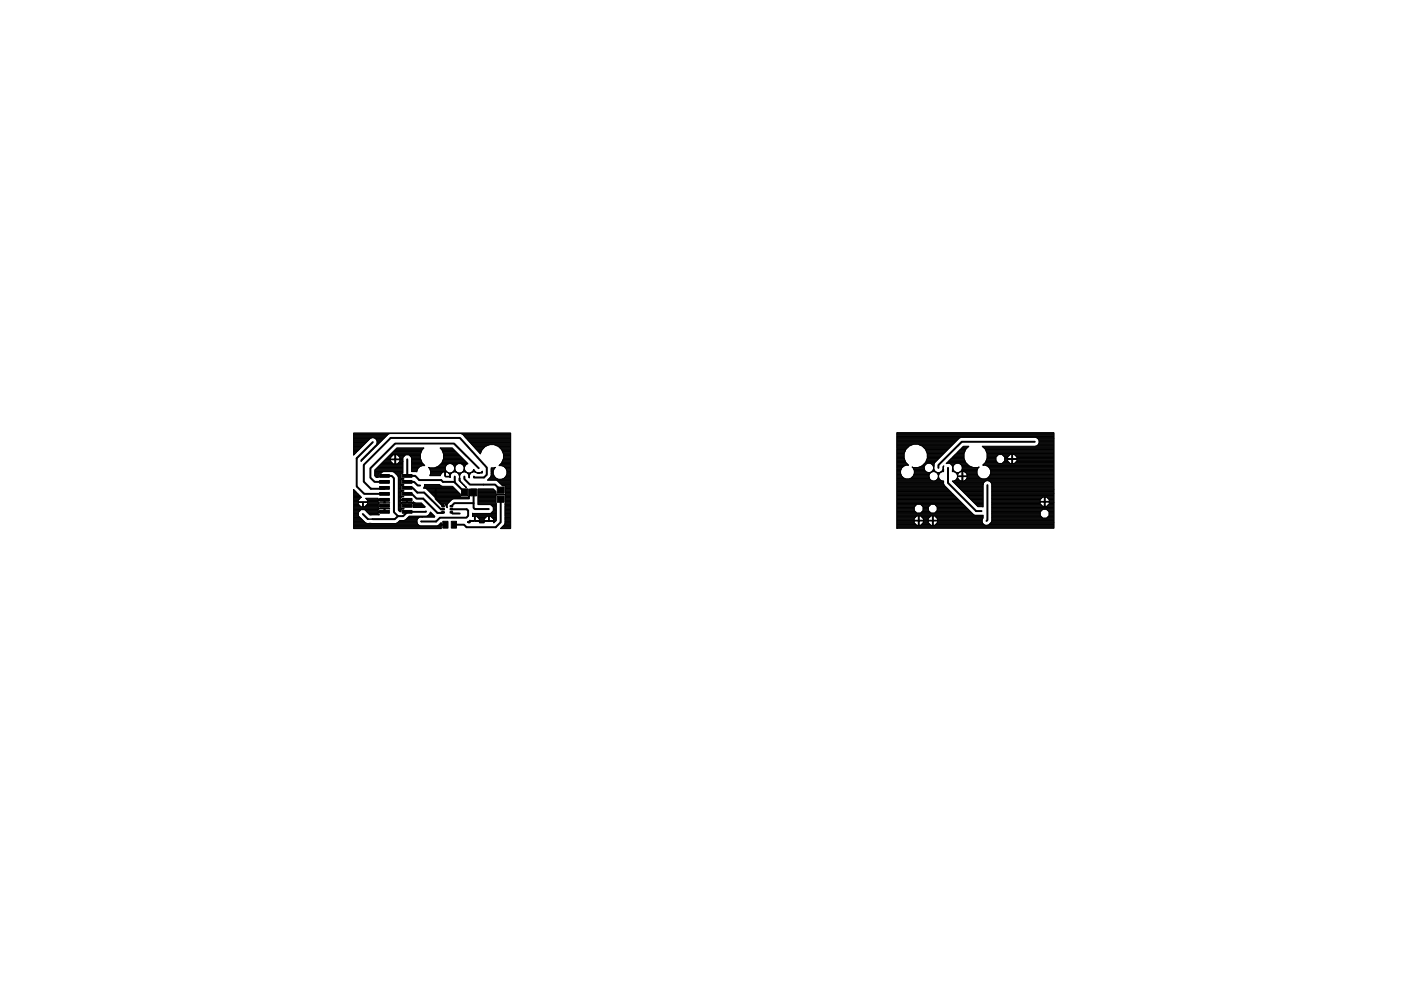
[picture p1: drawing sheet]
<svg xmlns="http://www.w3.org/2000/svg" width="297mm" height="210mm" viewBox="0 0 297 210" stroke-linecap="round" stroke-linejoin="round" font-family="sans-serif">
<g fill="#000" stroke="#000" stroke-width=".21">
<path d="M80.5 100.6h2.1v.6h-2.1zM80.5 101.9h2.1v.6h-2.1zM80.5 103.1h2.1v.6h-2.1zM80.5 104.4h2.1v.6h-2.1zM80.5 105.7h2.1v.6h-2.1zM80.5 107h2.1v.5h-2.1zM80.5 108.2h2.1v.6h-2.1zM85.3 108.2h2.1v.6h-2.1zM85.3 107h2.1v.5h-2.1zM85.3 105.7h2.1v.6h-2.1zM85.3 104.4h2.1v.6h-2.1zM85.3 103.1h2.1v.6h-2.1z"/>
<path d="M85.3 101.9h2.1v.6h-2.1zM85.3 100.6h2.1v.6h-2.1zM93.7 108.5h.5v.3h-.5zM93.7 107.8h.5v.3h-.5zM93.7 107.2h.5v.3h-.5zM93.9 110.5h1.1v1.5h-1.1zM95.4 108.5h.6v.3h-.6zM95.4 107.8h.6v.3h-.6zM95.4 107.2h.6v.3h-.6zM95.7 110.5h1.1v1.5h-1.1zM97.9 103.7h1.3v1.4h-1.3zM99.8 103.7h1.3v1.4h-1.3z"/>
<path d="M105.4 105.2h1.5v1.3h-1.5zM105.4 103.3h1.5v1.3h-1.5z"/>
</g>
<g fill="none" stroke="#000" stroke-width=".42">
<path d="M79 93.7l-3.4 3.5v5.9l1.6 1.6h4.3M86.3 97.4v3.5M101.5 99.3l-5.3-5.3h-12.4l-5.3 5.3v2l.9 .9h2.1M201 99.2v3.2l6 6h1.1M219.4 93.7h-15.5l-4.9 4.9v.6M76.9 109l1.1 1.1M81.5 100.9h1.5l.5 .5v7.2l.9 .8h1.1l.9-.9M84.4 109.4l-.7 .7h-4.7M86.3 100.9h1.7l.9 .9h4.6l.4 .4 2.5 .1M86.3 102.2h1.5l.8 .7h.5M86.3 104.7h1l1 1h1.4l3.1 3.1h1.1M86.3 103.4h1.2l1 1h1.4l3.6 3.6h.4"/>
<path d="M90.3 108.4l-4 .1M92.4 103.8v1.9l1.5 1.6M93.9 108.6l-.4 .2M95.7 108h3.3l.3 .3v1.1l-.4 .4h-5.6l-.8 .8h-3.2M95.7 108.6l.3 .3h1.5M96.4 101.1v1.2l2.1 2.1M98.5 101.1v.5l1.1 1.1h2.9M100.4 104.4v3.3l.3 .2h2.9M100.4 106.7h-4.1l-.6 .6M100.5 101.1h.1M100.5 101.2h2.1l.6-.6v-1.5l-5.7-6.2h-14.7l-5.7 5.7v3.5l1.5 1.5h2.9M102.6 102.7h2.4l1.2 1.2"/>
<path d="M106.2 105.8v4.9l-1.1 1.1h-6.2l-.5-.5h-2.2M209.4 102.9v7.3l-.2 .3"/>
</g>
<path d="M78 110.1h1M81.5 103.4v.2M86.3 108.5h.1M86.3 100.9h.1M89.3 110.5v.1M100.5 101.1v.1M102.5 102.7h.1" fill="none" stroke="#000" stroke-width=".32"/>
<g fill="none" stroke="#000" stroke-width=".21">
<path d="M75 96.5h.1M75 96.4h.1M75 96.2h.2M75 96.1h.4M75 96h.5M75 95.9h.6M75 95.7h.7M75 95.6h.8M75 95.5h1M75 95.4h1.1M75 95.3h1.2M75 95.1h1.3"/>
<path d="M75 95h1.4M75 94.9h1.6M75 94.8h1.7M75 94.7h1.8M75 94.6h1.9M75 94.4h2.1M75 94.3h2.2M75 94.2h2.3M75 94.1h2.4M75 93.9h2.5M75 93.8h2.6M75 93.7h2.8"/>
<path d="M75 93.6h2.9M75 93.5h3M75 93.3h3.1M75 93.2h3.3M75 93.1h3.4M75 93h3.5M75 92.9h3.8M75 92.7h6.6M75 92.6h6.8M75 92.5h6.9M75 92.4h7M75 92.2h7.1"/>
<path d="M75 92.1h7.2M75 92h7.4M75 91.9h33.3M75.1 96.4l-.1 .1v-4.7h33.3v20.3h-2.2l1-1.2 .1-5.8-.2-.2h-1.7l-.2 .2 .1 5.2-.5 .5-.1-.3h-.9v-.1h.9v-.4l-.5-.5h-.4v.9h-.1v-.9h-.4l-.6 .5v.4h1v.1h-1v.3h-1v-.3h-.9v-.1h.9v-.4l-.5-.5h-.4v.9h-.1v-.9h-.4v-.7l3.8 .1 .6-.6v-.8l-.6-.5h-2.6v-3.3h3.2l.5 .5 .2 .7h1.7l.2-.2v-1.5l-.2-.2h-.5l-1-1-.4-.2h-1.7l.7-1v-1.6l1-.1a1.47 1.47 0 0 0 .2 2.4 1.47 1.47 0 0 0 2.2-1.1 1.47 1.47 0 0 0-1.7-1.7 2.5 2.5 0 0 0-.2-4.1 2.5 2.5 0 0 0-3.8 1.6l-3.6-4-.4-.3h-15.2l-.3 .2-5.7 5.6M75.1 96.4l3.4-3.4a.95 .95 0 0 1 1.2 .1 .95 .95 0 0 1 .1 1.2l-3.2 3.2v.2M76.6 97.8h.1M76.6 97.7h.1M76.6 97.6h.2M76.7 97.4h.2M76.8 97.3h.3M76.9 97.2h.3M77 97.1h.3"/>
<path d="M77.1 96.9h.3M77.3 96.8h.2M77.4 96.7h.2M77.5 96.6h.3M77.6 96.5h.3M77.8 96.4h.2M77.9 96.2h.2M78 96.1h.3M78.1 96h.3M78.2 95.9h.3M78.3 95.7h.3M78.5 95.6h.2"/>
<path d="M78.6 95.5h.3M78.7 95.4h.3M78.8 95.3h.3M79 95.1h.2M79.1 95h.2M79.2 94.9h.3M79.3 92.9h2.2M79.3 94.8h.3M79.4 94.7h.3M79.5 100h5.9M79.5 99.8h5.9M79.5 99.7h5.9"/>
<path d="M79.5 99.6h5.9M79.5 94.6h.3M79.6 93h1.8M79.7 99.5h5.7M79.7 94.4h.3M79.7 93.1h1.6M79.8 99.4h5.6M79.8 94.3h.3M79.8 93.2h1.4M79.9 94.2h.3M79.9 93.3h1.1M79.9 99.2h5.5"/>
<path d="M79.9 94.1h.4M79.9 93.5h1M80 93.9h.4M80 93.8h.5M80 93.7h.7M80 93.6h.8M80 99.1h5.4M80.1 99h5.3M80.3 98.9h5.1M80.4 98.8h5M80.5 98.6h4.9M80.6 98.5h4.8"/>
<path d="M80.7 98.4h4.7M80.9 98.3h2.4M81 98.2h2.2M81.1 98h1.9M81.2 97.9h1.7M81.3 97.8h1.5M81.5 97.7h1.3M81.6 97.6h1.2M81.7 97.4h2M81.8 97.3h1M81.9 97.2h.9M82.1 97.1h.7"/>
<path d="M82.2 96.9h.7M82.3 96.8h.7M82.4 96.7h.7M82.6 96.6h.6M82.7 96.5h.6M82.8 96.4h6.3M82.8 97l.6-.6h.3v.9h.2v-.9h.3l.6 .6v.3h-.9v.2h.9v.3l-.6 .6h-.3v-.9h-.2v.9h-.3l-.6-.6v-.3h.9v-.2h-.9zM82.9 96.2h6.2M83 96.1h6.2M83.1 96h6.1M83.3 95.9h6M83.4 95.7h5.9"/>
<path d="M83.5 95.6h5.9M83.6 95.5h5.8M83.7 98.3h.2M83.7 98.2h.2M83.7 98h.2M83.7 97.9h.2M83.7 97.8h.2M83.7 97.7h.2M83.7 97.6h.2M83.7 97.3h.2M83.7 97.2h.2M83.7 97.1h.2"/>
<path d="M83.7 96.9h.2M83.7 96.8h.2M83.7 96.7h.2M83.7 96.6h.2M83.7 96.5h.2M83.8 95.4h5.7M83.9 95.3h5.7M83.9 97.4h1.5M84 95.1h5.7M84.1 95h5.7M84.3 96.5h1.6M84.3 98.3h1.1"/>
<path d="M84.4 96.6h1.4M84.4 98.2h1M84.5 96.7h1.2M84.6 98h.8M84.7 96.8h.9M84.7 97.9h.7M84.8 96.9h.7M84.8 97.8h.6v2.5l-.4 .2v.8l.2 .2h.4l-.6 .2v.9l.2 .2h.4l-.6 .2v.9l.2 .1 .4 .1-.6 .2v.8l.2 .2h.4l-.5 .1-.1 .5h1.2v.2h-1.2v.4l1.2 .1v-.5h.2v.5h1l.3-.2 .4 .3h1.2l.9 .8-2.6 .1v-.8l-.1-.1h-2.3l-.2 .1v.9l.2 .1h.5l-.5 .1-.2 .2v.4h-.2l-.3-.3v-7l-.2-.3-.7-.8-.4-.1h-1.9l-1.1 .5v.7h-.4l-.3-.3v-1.2l4.7-4.7h5.7a2.43 2.43 0 0 0 .2 3.7 1.42 1.42 0 0 0-1.7 1.4l-1.1-.1v-2.2M84.8 97.7h.6M84.8 97.6h.6M84.8 97.3h.6M84.8 97.2h.6"/>
<path d="M84.8 97.1h.6M86.7 96.5h2.4M86.9 96.6h2.2M87 96.7h2.1M87.1 96.8h2M87.2 96.9h1.9M87.3 97.8v-.8l-.6-.5h-.7l-.6 .5v.8M87.3 100h1.1M87.3 99.8h1.1M87.3 99.7h1.1M87.3 99.6h1.2M87.3 99.5h1.2"/>
<path d="M87.3 99.4h1.3M87.3 99.2h1.4M87.3 99.1h1.5M87.3 99h1.6M87.3 98.9h1.8M87.3 98.8h2.1M87.3 98.6h2.7M87.3 98.5h2.6M87.3 98.4h2.5M87.3 98.3h2.3M87.3 98.2h2.2M87.3 98h2.2"/>
<path d="M87.3 97.9h2.1M87.3 97.8h2.1M87.3 97.7h2M87.3 97.6h2M87.3 97.4h1.9M87.3 97.3h1.9M87.3 97.2h1.8M87.3 97.1h1.8M90.9 99.1h.1M91 99.2h3.4M91.1 99.4h3.3M91.1 99.5h3.3"/>
<path d="M91.2 99.6h3.3M91.2 99.7h3.3M91.3 99.8h3.3M91.3 100h3.4M92.3 99.1h2.1M92.6 99h1.9M92.9 98.9h1.6M93.1 98.8h1.4M93.2 98.6h1.4M93.3 98.5h1.5M93.3 95h2.6M93.4 98.4h1.6"/>
<path d="M93.5 95.1h2.5M93.5 98.3h5.7M93.6 95.3h2.6M93.7 98.2h5.3M93.7 95.4h2.6M93.7 98h5.2M93.8 95.5h2.6M93.8 97.9h5M93.8 95.6h2.7M93.8 97.8h4.9M93.8 95.7h2.8M93.9 97.7h4.7"/>
<path d="M93.9 95.9h2.9M93.9 97.6h4.6M93.9 96h3M94 97.4h4.3M94 96.1h3M94 97.3h4.2M94 97.2h4.1M94 97.1h4M94 96.9h3.8M94 96.8h3.7M94 96.7h3.6M94 96.6h3.5"/>
<path d="M94 96.5h3.4M94 96.4h3.2M94 96.2h3.1M95.8 98.4h1.2M96 98.5h.8M96.1 100h.6M96.1 98.6h.6M96.2 99.8h.4M96.2 98.8h.4M96.3 99.7h.2M96.3 98.9h.2M96.3 99.6h.2"/>
<path d="M96.4 99h.1M96.4 99.5h.1M96.4 99.4h.1M96.4 99.2h.1M96.4 99.1h.1M97.9 98.4h1.1M97.9 92h10.4M98.1 98.5h.7M98.1 92.1h10.2M98.2 100h.5M98.2 98.6h.5M98.2 92.2h10.1"/>
<path d="M98.3 99.8h.3M98.3 98.8h.3M98.3 99.7h.3M98.3 98.9h.3M98.3 92.4h10M98.4 99.6h.1M98.4 99h.1M98.4 99.5h.1M98.4 99.4h.1M98.4 99.2h.1M98.4 99.1h.1M98.5 92.5h9.8"/>
<path d="M98.6 92.6h9.7M98.7 92.7h9.6M98.8 92.9h9.5M98.9 93h9.4M99 93.1h9.3M99.1 93.2h9.2M99.2 93.3h9.1M99.3 93.5h9M99.4 93.6h8.9M99.5 93.7h8.8M99.6 93.8h8.7M99.8 93.9h8.5"/>
<path d="M99.9 94.1h8.4M100 94.2h8.3M100.1 94.3h3.6M100.2 100h.6M100.2 94.4h3.3M100.3 99.8h.4M100.3 94.6h2.9M100.4 99.7h.2M100.4 99.6h.1M100.4 94.7h2.5M100.5 94.8h2.3M100.6 94.9h2"/>
<path d="M100.7 95h1.8M100.8 95.1h1.6M100.9 95.3h1.4M101.1 95.4h1.1M101.2 95.5h.9M101.3 95.6h.8M101.4 95.7h.6M101.5 95.9h.5M101.6 96h.3M101.7 96.1h.2M101.8 96.2h.1M102.2 100h.1"/>
<path d="M104.1 100h.5M104.1 99.8h.5M104.1 99.7h.5M104.1 99.6h.6M104.1 99.5h.6M104.1 99.4h.7M104.1 99.2h.8M104.8 94.3h3.5M105 99.1h.1M105.1 94.4h3.2M105.4 94.6h2.9M105.7 94.7h2.6"/>
<path d="M105.8 94.8h2.5M105.9 98.6h2.4M105.9 94.9h2.4M106 98.5h2.3M106 95h2.3M106.1 98.4h2.2M106.2 95.1h2.1M106.2 98.3h2.1M106.3 95.3h2M106.3 98.2h2M106.4 95.4h1.9M106.4 98h1.9"/>
<path d="M106.4 98.8h1.9M106.4 95.5h1.9M106.5 97.9h1.8M106.5 95.6h1.8M106.5 97.8h1.8M106.5 95.7h1.8M106.6 97.7h1.7M106.6 95.9h1.7M106.6 97.6h1.7M106.6 96h1.7M106.7 97.4h1.6M106.7 96.1h1.6"/>
<path d="M106.7 97.3h1.6M106.7 98.9h1.6M106.7 96.2h1.6M106.7 97.2h1.6M106.7 97.1h1.6M106.7 96.9h1.6M106.7 96.8h1.6M106.7 96.7h1.6M106.7 96.6h1.6M106.7 96.5h1.6M106.7 96.4h1.6M106.9 99h1.4"/>
<path d="M107 99.1h1.3M107.2 99.2h1.1M107.3 99.4h1M107.3 99.5h1M107.4 99.6h.9M107.4 99.7h.9M107.5 99.8h.8M107.5 100h.8M190.2 100h.7M190.2 99.9h.7M190.2 98h1.8M190.2 97.8h1.8"/>
<path d="M190.2 95.7h1.7M190.2 95.8h1.6M190.2 97.5h1.6M190.2 97.4h1.6M190.2 96h1.5M190.2 97.2h1.5M190.2 98.8h1.5M190.2 96.1h1.5M190.2 97.1h1.5M190.2 97h1.5M190.2 96.9h1.5M190.2 96.8h1.5"/>
<path d="M190.2 96.6h1.5M190.2 96.5h1.5M190.2 96.4h1.5M190.2 96.3h1.5M190.2 98.9h1.3M190.2 99h1.2M190.2 99.2h1.1M190.2 99.3h1M190.2 99.4h.9M190.2 99.5h.8M190.2 99.6h.8M190.2 99.8h.8"/>
<path d="M190.2 94.6h2.6M190.2 94.7h2.4M190.2 98.6h2.4M190.2 94.8h2.3M190.2 98.4h2.2M190.2 94.9h2.2M190.2 98.3h2.1M190.2 95.1h2.1M190.2 98.2h2M190.2 95.2h1.9M190.2 98.1h1.9M190.2 95.3h1.8"/>
<path d="M190.2 98.7h1.8M190.2 95.4h1.8M190.2 95.6h1.8M190.2 97.7h1.7M190.2 97.6h1.7M190.2 95.9h1.6M190.2 94.2h3.4M190.2 94.3h3.1M190.2 94.5h2.8M190.2 93.7h12.3M190.2 94h12.1M190.2 94.1h12"/>
<path d="M190.2 92.8h13.4M190.2 92.9h13.2M190.2 93h13.1M190.2 93.1h12.9M190.2 93.3h12.8M190.2 93.4h12.7M190.2 93.5h12.6M190.2 93.6h12.4M190.2 93.9h12.2M190.2 92.7h33.3M190.2 91.9h33.3M190.2 92.5h33.3"/>
<path d="M190.2 92.4h33.3M190.2 92.3h33.3M190.2 92.2h33.3M190.2 92.1h33.3M190.2 91.8h33.3M190.2 91.7h33.3v20.3h-33.3zM192.1 95.3a2.5 2.5 0 0 1 3.2-.9 2.5 2.5 0 0 1 1.2 3.2 2.5 2.5 0 0 1-3.1 1.4 1.47 1.47 0 0 1-.3 2.4 1.47 1.47 0 0 1-2.2-1.1 1.47 1.47 0 0 1 1.7-1.7 2.45 2.45 0 0 1-.5-3.3zM193.4 99h.1M193.5 99.2h2.5M193.6 99.3h2.4M193.7 99.4h2.3M193.7 99.5h2.3"/>
<path d="M193.8 99.6h2.2M193.8 99.8h2.3M193.9 100h2.4M193.9 99.9h2.3M194.7 94.2h7.4M194.9 99h1.1M195 94.3h6.9M195.1 98.9h.9M195.3 94.5h6.5M195.4 98.8h.6M195.6 94.6h6.1M195.6 98.7h.5"/>
<path d="M195.7 94.7h5.9M195.7 98.6h.5M195.8 94.8h5.6M195.8 98.4h.5M195.9 94.9h5.4M196 98.3h.5M196 95.1h5.2M196.1 98.2h2M196.1 95.2h5M196.2 98.1h2M196.3 95.3h4.7M196.3 98h2"/>
<path d="M196.3 95.4h4.5M196.3 97.8h2.1M196.4 95.6h4.3M196.4 97.7h2.1M196.4 95.7h4.2M196.4 97.6h2.3M196.4 95.8h4.1M196.5 97.5h2.3M196.5 95.9h3.9M196.5 97.4h2.4M196.5 96h3.7M196.6 97.2h2.4"/>
<path d="M196.6 96.1h3.5M196.6 97h2.7M196.6 97.1h2.6M196.6 96.3h3.4M196.6 96.4h3.3M196.6 96.5h3.1M196.6 96.6h3M196.6 96.8h2.9M196.6 96.9h2.8M197.4 98.3h.7M197.5 100h.2M197.6 98.4h.4"/>
<path d="M197.6 99.9h.6M197.7 98.6h.3M197.8 99.8h.3M197.8 98.7h.2M197.8 99.6h.3M197.8 98.8h.2M197.9 99.5h.1M197.9 98.9h.1M197.9 99.4h.1M197.9 99.3h.1M197.9 99.2h.1M197.9 99h.1"/>
<path d="M198.2 100h.2M198.2 98.1l5.2-5.2 .3-.2h15.9a.95 .95 0 0 1 .7 1 .95 .95 0 0 1-.7 .9h-11.3a2.5 2.5 0 0 1 .1 4 1.48 1.48 0 0 1 1.6 1.8 1.48 1.48 0 0 1-2.1 1 1.48 1.48 0 0 1-.3-2.4 2.48 2.48 0 0 1-3-1.2 2.48 2.48 0 0 1 .8-3.2h-1.1l-3.7 3.7a.98 .98 0 0 1 1.1 .2 .98 .98 0 0 1 .2 1.1v.4a.99 .99 0 0 1 1.1 1 .99 .99 0 0 1-1.1 1l5.4 5.4 1.1 .1v-4.8a.95 .95 0 0 1 1-.8 .95 .95 0 0 1 .9 .8v7.7a1.16 1.16 0 0 1-1.7 .8 .95 .95 0 0 1-.2-1.3v-.7l-1.6 .1-.4-.2-6.2-6.2-.1-.9a.99 .99 0 0 1-1.1-1 .99 .99 0 0 1 1.1-1v-1.2l-.2 .2a1 1 0 0 1-1 1.2 1 1 0 0 1-.9-1.3zM199.6 100h.1M199.7 99.9h.4M199.8 99.8h.3M199.8 99.6h.3M199.9 99.5h.2M200 99.4h.1M200 99.3h.1M200 99.2h.1M200 99h.1M200 98.9h.1"/>
<path d="M200.1 98.8h.1M200.7 98.2h4.2M200.8 98.1h4M200.9 98h3.8M201.1 97.8h3.6M201.2 97.7h3.4M201.3 97.6h3.2M201.4 97.5h3.1M201.4 98.3h1.2M201.5 97.4h3M201.6 98.4h.8M201.6 97.2h2.8"/>
<path d="M201.8 98.6h.5M201.8 97.1h2.6M201.9 98.7h.3M201.9 98.8h.2M201.9 97h2.5M201.9 99.8h.3M201.9 99.6h.2M201.9 99.9h.4M201.9 99.5h.2M201.9 98.9h.2M202 99.4h.1M202 99.3h.1"/>
<path d="M202 99.2h.1M202 99h.1M202 96.9h2.4M202.1 96.8h2.3M202.2 100h.2M202.3 96.6h2.1M202.4 96.5h2M202.5 96.4h1.9M202.6 96.3h1.8M202.7 96.1h1.7M202.9 96h1.5M203 95.9h1.5"/>
<path d="M203.1 95.8h1.4M203.2 95.7h1.4M203.3 95.6h1.3M203.5 95.4h1.2M203.5 98.3h1.5M203.6 95.3h1.1M203.6 100h.1M203.7 98.4h1.4M203.7 95.2h1.1M203.7 99.9h3.4M203.8 98.6h1.4M203.8 95.1h1.2"/>
<path d="M203.9 99.8h3.3M203.9 98.7h1.5M203.9 99.6h3.3M203.9 98.8h1.7M204 94.9h1.1M204 100h.1M204 98.9h1.8M204 99.5h3.2M204 99h2.1M204 99.2h3.4M204 99.3h3.3M204 99.4h3.3"/>
<path d="M204.1 94.8h1.1M204.2 94.7h1.1M204.4 100h2.7M207.5 99h.1M208.4 94.7h15.1M208.4 98.6h15.1M208.5 94.8h15M208.5 98.4h15M208.6 94.9h14.9M208.7 98.3h14.8M208.7 95.1h14.8M208.8 98.2h2.8"/>
<path d="M208.8 95.2h14.7M208.9 98.1h2.6M208.9 95.3h14.6M209 98h2.4M209 98.7h14.5M209 95.4h14.5M209 97.8h2.3M209 95.6h14.5M209.1 97.7h2.1M209.1 95.7h14.4M209.1 97.6h2.1M209.1 95.8h14.4"/>
<path d="M209.2 97.5h2M209.2 95.9h14.3M209.2 97.4h2M209.2 96h14.3M209.3 97.2h1.9M209.3 96.6h2.1M209.3 96.9h1.9M209.3 97.1h1.9M209.3 97h1.9M209.3 96.4h2.4M209.3 96.5h2.3M209.3 96.8h2"/>
<path d="M209.3 98.8h14.2M209.3 96.3h14.2M209.3 96.1h14.2M209.5 98.9h14M209.6 99h13.9M209.7 99.2h13.8M209.8 99.3h13.7M209.9 99.4h13.6M209.9 99.5h13.6M210 99.6h13.5M210 99.8h13.5M210.1 100h13.4"/>
<path d="M210.1 99.9h13.4M212.5 96.4h1.6M212.5 98.2h1.6M212.6 96.5h1.4M212.7 98.1h1.3M212.7 96.6h1.2M212.8 98h1.1M212.8 96.8h1M212.9 97.8h.8M213 96.9h.7M213 97.7h.6M213 97.6h.6"/>
<path d="M213 97.2h.6M213 97.5h.6M213 97.1h.6M213 97h.6M213 97.4h1.5M213.6 96.9l.6-.6h.3v.9h.2v-.9h.3l.6 .6v.3h-.9v.2h.9v.3l-.6 .6h-.3v-.9h-.2v.9h-.3l-.6-.6v-.3h.9v-.2h-.9zM214.5 98.1h.2M214.5 97.7h.2M214.5 97.6h.2M214.5 97.2h.2M214.5 98.2h.2M214.5 98h.2"/>
<path d="M214.5 97.8h.2M214.5 97.5h.2M214.5 97.1h.2M214.5 97h.2M214.5 96.9h.2M214.5 96.8h.2M214.5 96.6h.2M214.5 96.5h.2M214.5 96.4h.2M214.7 97.4h8.8M215.1 96.4h8.4M215.1 98.2h8.4"/>
<path d="M215.2 96.5h8.3M215.3 98.1h8.2M215.3 96.6h8.2M215.4 98h8.1M215.4 96.8h8.1M215.5 97.8h8M215.6 96.9h7.9M215.6 97.7h7.9M215.6 97.6h7.9M215.6 97.2h7.9M215.6 97.5h7.9M215.6 97.1h7.9"/>
<path d="M215.6 97h7.9M219.6 94.6h3.9M219.7 92.8h3.8M219.9 94.5h3.6M219.9 92.9h3.6M220 94.3h3.5M220.1 93h3.4M220.1 94.2h3.4M220.2 93.1h3.3M220.2 94.1h3.3M220.2 93.3h3.3M220.3 94h3.2"/>
<path d="M220.3 93.4h3.2M220.3 93.7h3.2M220.3 93.9h3.2M220.3 93.6h3.2M220.3 93.5h3.2M75 112h18.5M75 111.9h18.5M75 111.8h18.5M75 111.7h18.5M75 111.5h18.5M75 111.4h13.9M75 111.3h13.7"/>
<path d="M75 111.2h13.6M75 111h13.5M75 110.9h2.6M75 110.8h2.4M75 110.7h2.3M75 110.6h2.2M75 110.4h2.1M75 110.3h1.9M75 110.2h1.8M75 110.1h1.7M75 110h1.6M75 109.8h1.5"/>
<path d="M75 109.7h1.3M75 109.6h1.2M75 109.5h1.1M75 109.3h1M75 109.2h1M75 109.1h1M75 109h1M75 108.9h1M75 108.8h1M75 108.6h1M75 108.5h1.1M75 108.4h1.2"/>
<path d="M75 108.3h1.3M75 108.2h1.5M75 108h5.2M75 107.9h5.4M75 107.8h5.3M75 107.7h5.2M75 107.5h5.2M75 107.4h1.5M75 107.3h1.4M75 107.2h1.3M75 107.1h1.1M75 107h1"/>
<path d="M75 106.8h1M75 106.7h1M75 106.6h1M75 106.5h1.9M75 106.3h1M75 106.2h1M75 106.1h1M75 106h1M75 105.9h1.1M75 105.7h1.2M75 105.6h1.4M75 105.5h1.5"/>
<path d="M75 105.4h1.6M75 105.3h1.5M75 105.1h1.3M75 105h1.2M75 104.9h1.1M75 104.8h1M75 104.7h.8M75 104.5h.7M75 104.4h.6M75 104.3h.5M75 104.2h.4M75 104.1h.3"/>
<path d="M75 103.9h.1M75 103.8h.1M76.9 107.4h.1M76.9 107.3h.1M76.9 107.2h.1M76.9 107.1h.1M76.9 107h.1M76.9 106.8h.1M76.9 106.7h.1M76.9 106.6h.1M77 106.5h3.2M77.4 107.4h2.8"/>
<path d="M77.4 108.2h2.8M77.5 107.3h2.7M77.5 108.3h2.7M77.6 107.2h2.6M77.6 105.7h2.6M77.7 108.4h2.5M77.7 107.1h2.5M77.7 105.9h2.5M77.8 108.5h3.7M77.9 107h2.3M77.9 106h3.6M77.9 108.6h2.3"/>
<path d="M77.9 106.8h2.3M77.9 106.7h2.4M77.9 106.6h2.5M77.9 106.3h2.3M77.9 106.2h2.3M77.9 106.1h2.3M78 108.8h2.2M78.1 108.9h2.1M78.2 109h2M78.4 109.1h1.9M79.5 100.8h.7M79.5 100.7h.7"/>
<path d="M79.5 100.6h.7M79.5 100.4h.7M79.5 100.3h1.3M79.5 100.2h1.4M79.5 100.1h1.6M79.5 100.9h.7M79.6 101.1h.6M79.7 101.2h.5M81.5 108.4h.1M81.5 108.3h.1M81.5 108.2h.1M81.5 108h.1"/>
<path d="M81.5 107.9h.1M81.5 106.6h.1M81.5 106.5h.1M81.5 106.3h.1M81.5 106.2h.1M81.5 106.1h.1M82.6 107.9h-1v.5h-.1v-.5l-1.2 .1-.1 .4h1.3v.2h-1.3v.3l.2 .3h-2l-1.1-1.1h-.8l-.5 .5v.8l1.5 1.5 .3 .1h6.1l.9-.6h.8l.4-.2 .8-.7h3.6a1.14 1.14 0 0 0 .9-.9l.9 .9-.1 .1-2.6 .1a.94 .94 0 0 0-1.1 .7 .94 .94 0 0 0 .7 1.1h3.6l.6-.4M82.6 106.6l-2.2 .1-.2 .1v.9l.2 .1 2.2 .1M82.6 106.6h-1v-.5h-.1v.5h-1.1l-.2-.2v-.3h1.3v-.2h-1.3v-.3h-2.7l.4 .4v.4h-.9v.1h.9v.4l-.6 .5h-.3v-.9h-.1v.9h-.4l-.5-.5v-.4h.9v-.1h-.9v-.4l.6-.5-1.6-1.7v8.3h18.6l-.1-.8h.8v-.1h-.8v-.4l-.2 .3M83.5 100.1h1.9M83.7 100.2h1.7M83.8 100.3h1.6"/>
<path d="M83.9 100.4h1.2M84 100.6h1M84.1 110.9h4.4M84.1 100.7h.9M84.2 100.8h.8M84.3 110.8h4.1M84.3 100.9h.7M84.4 101.1h.6M84.4 110.7h4M84.4 101.2h.6M84.5 108.2h.5M84.5 108h.6"/>
<path d="M84.5 107.9h1.1M84.5 107.8h.6M84.5 107.7h.5M84.5 107.5h.5M84.5 107.4h.5M84.5 107.3h.5M84.5 107.2h.5M84.5 107.1h.5M84.5 107h.5M84.5 106.8h.5M84.5 106.7h.6M84.5 106.6h.7"/>
<path d="M84.5 106.5h.5M84.5 106.3h.5M84.5 106.2h.5M84.5 106.1h.5M84.5 106h1.7M84.5 105.9h.5M84.5 105.7h.5M84.5 105.6h.5M84.5 105.5h.5M84.5 105.4h.6M84.5 105.3h.6M84.5 105.1h.5"/>
<path d="M84.5 105h.5M84.5 104.9h.5M84.5 104.8h.5M84.5 104.7h.5M84.5 104.5h.5M84.5 104.4h.5M84.5 104.3h.5M84.5 104.2h.6M84.5 104.1h1.1M84.5 103.9h.6M84.5 103.8h.5M84.5 103.7h.5"/>
<path d="M84.5 103.6h.5M84.5 103.5h.5M84.5 103.3h.5M84.5 103.2h.5M84.5 103.1h.5M84.5 103h.6M84.5 102.8h1.1M84.5 102.7h.6M84.5 102.6h.5M84.5 102.5h.5M84.5 102.4h.5M84.5 102.3h.5"/>
<path d="M84.5 102.1h.5M84.5 102h.5M84.5 101.9h.5M84.5 101.8h.5M84.5 101.6h.6M84.5 101.5h1.1M84.5 101.4h.6M84.5 101.3h.5M84.5 108.3h.5M84.6 110.6h3.8M84.7 108.4h.3M84.7 110.4h3.7"/>
<path d="M85.7 110.3h2.7M86 110.2h2.5M86.1 110.1h2.4M86.2 110h2.4M86.2 106.6h.2M86.2 106.5h.2M86.2 106.3h.2M86.2 106.2h.2M86.2 106.1h.2M86.4 109.8h2.3M86.5 109.7h2.4M86.6 109.6h5.5"/>
<path d="M86.7 109.5h5.5M87.5 106.6h.5M87.5 106.7h1.9M87.6 107.5h2.4M87.6 107.4h2.5M87.6 107.3h2.4M87.6 107.2h2.3M87.6 107.1h2.2M87.6 107h2M87.6 106.8h1.9M87.6 106.5h.1M89.9 103.5l.5 .2 3.2 3.1h.3v.2"/>
<path d="M89.9 103.5l.1-.8h3.2l.5 .4h2.2l1.7 1.7v.4l.2 .2h1.5l.1-.2 .1-1.5v2h-3.3a2.49 2.49 0 0 0-1.4 1.8v.2l-.4-.8-.5-.1 .1 .2M89.9 103.5h6.4M89.9 103.3h6.2M90 103.2h6M90 102.7h3.2M90 103.1h3.7M90 103h3.4M90 102.8h3.3M90.3 103.6h6.1M90.5 103.7h6M90.6 103.8h6M90.6 109.3h1.4"/>
<path d="M90.7 103.9h6.1M90.8 109.2h1.1M90.9 104.1h6M91 109.1h.8M91 104.2h6M91.1 109h.6M91.1 104.3h6M91.1 108.9h.5M91.1 100.8h2.3M91.2 108.8h.2M91.2 104.4h6M91.2 100.7h2.2"/>
<path d="M91.2 108.6h.1M91.3 100.6h2.2M91.3 100.4h2.2M91.3 100.3h2.3M91.3 100.2h2.5M91.3 100.1h2.7M91.3 104.5h6M91.5 104.7h6M91.6 104.8h6M91.7 104.9h5.9M91.8 105h5.8M92 105.1h5.6"/>
<path d="M92.1 105.3h5.5M92.2 105.4h5.5M92.3 105.5h7.2M92.4 105.6h7.1M92.5 105.7h7M92.7 105.9h3.2M92.8 106h2.9M92.9 111.4h.6M92.9 106.1h2.7M93 106.2h2.5M93.1 111.3h1.2M93.2 106.3h2.2"/>
<path d="M93.2 111.2h.3M93.3 106.5h1.9M93.3 111h.2M93.4 106.6h1.7M93.4 110.9h.1M93.5 106.7h1.5M93.6 106.8h1.3M93.9 107h.1M94.3 100a1.04 1.04 0 0 0-.9 .9h-2.3a1.4 1.4 0 0 0-.3-1.8 2.45 2.45 0 0 0 2.9-1.1 2.45 2.45 0 0 0-.4-3h2.6l3.3 3.3a1 1 0 0 0-.5 1.7 1 1 0 0 0 1.7-.5l.2 .2a.98 .98 0 0 0 1.7 .2l-.1 .4h-1.1a.99 .99 0 0 0-1.2-.1 .99 .99 0 0 0-.4 1.1 1.03 1.03 0 0 0-1-1.2 1.03 1.03 0 0 0-1 1.3l.1 .7 1.2 1.3M94.3 100.9h.2M94.3 100.8h.2M94.3 100.7h.2"/>
<path d="M94.3 100.6h.2M94.3 100.4h.2M94.3 100.3h.2M94.3 100.2h.2M94.3 100.1h.2M94.3 100v1h.2v-1a1.05 1.05 0 0 1 .9 1h-.9v.1l.9 .1a1 1 0 0 1 1.1-1.1 1 1 0 0 1 .8 1.3v.5l1.5 1.5M94.5 107h.4M94.5 101.1h.9M94.5 107.1h.3M94.6 107.2h.2M94.6 107.3h.2M94.7 107.4h.1"/>
<path d="M94.7 100.1h.1M94.8 107.5h.1M95 100.2h.1M95.1 100.3h.6M95.2 100.4h.4M95.3 100.6h.3M95.4 100.7h.1M95.4 100.8h.1M95.4 101.2h.1M95.4 100.9h.1M95.8 100.2h.1M96 100.1h.2"/>
<path d="M96.7 100.1h.1M96.9 100.2h.2M97.1 100.3h.7M97.2 100.4h.5M97.3 100.6h.3M97.3 100.7h.2M97.3 101.9h.3M97.3 101.8h.2M97.3 101.6h.2M97.3 101.5h.2M97.3 101.4h.2M97.4 100.8h.1"/>
<path d="M97.4 101.3h.1M97.4 101.2h.1M97.4 101.1h.1M97.4 100.9h.1M97.5 102h.1M97.6 102.1h.1M97.7 102.3h.1M97.8 100.2h.1M97.8 102.4h.1M97.9 102.5h.1M98 100.1h.2M98 102.6h.2"/>
<path d="M98.2 102.7h.1M98.3 102.8h.1M98.4 103h.1M98.5 103.1h.2M98.7 103.2h.1M98.7 100.1h.2M98.8 103.3h.1M99 100.2h.1M99.1 100.3h.7M99.1 110.7l.6-.4 .9 .1v.1h-.9v.3h-.4zM99.1 110.7h.6M99.2 100.4h.5"/>
<path d="M99.3 110.8h.4M99.3 105.4h.2M99.3 100.6h.3M99.4 100.7h.2M99.4 110.6h.3M99.4 100.8h.1M99.4 105.3h.1M99.4 101.2h.1M99.4 101.1h.1M99.4 100.9h.1M99.4 105.1h.1M99.4 105h.1"/>
<path d="M99.4 104.9h.1M99.4 104.8h.1M99.4 104.7h.1M99.4 104.5h.1M99.4 104.4h.1M99.4 104.3h.1M99.4 104.2h.1M99.4 104.1h.1M99.4 103.9h.1M99.4 103.8h.1M99.4 103.7h.1M99.5 101.3h.1"/>
<path d="M99.5 110.4h1.1M99.6 110.3h.1M99.8 100.2h.2M100.1 100.1h.1M100.2 109.5h.1M100.2 109.3h5M100.2 109.2h5M100.2 109.1h5M100.2 109h5M100.2 108.9h5M100.6 110.3h.1M100.6 110.2h.1"/>
<path d="M100.6 110.1h.1M100.6 110h.1M100.6 109.8h.1M100.6 109.7h.1M100.6 109.6h.1M100.6 109.5h.1M100.7 100.1h.2M100.7 110.4h2.9M101 100.2h.1M101.1 109.5h2.1M101.2 109.6h1.9M101.3 109.7h1.7"/>
<path d="M101.4 107h3.8M101.4 106.8h3.8M101.4 106.7h3.8M101.4 106.6h3.7M101.4 106.5h3.7M101.4 106.3h3.7M101.4 106.2h3.7M101.4 106.1h3.7M101.4 106h3.7M101.4 105.9h3.7M101.4 105.7h3.7M101.4 105.6h3.7"/>
<path d="M101.4 105.5h3.7M101.4 105.4h3.7M101.4 105.3h3.7M101.4 105.1h3.7M101.4 105h3.8M101.4 104.9h6.9M101.4 104.8h3.8M101.4 104.7h3.7M101.4 104.5h3.7M101.4 104.4h3.7M101.4 104.3h3.7M101.4 104.2h3.7"/>
<path d="M101.4 104.1h3.6M101.4 103.9h3.4M101.4 103.8h3.3M101.4 103.7h3.2M101.4 109.8h1.5M101.5 110h1.2M101.6 110.8h1M101.6 110.7h1M101.6 110.6h1M101.6 110.3h1M101.6 110.2h1M101.6 110.1h1"/>
<path d="M101.9 100.2h.4M102.1 100.1h.2M103.4 101.8h4.9M103.5 101.6h4.8M103.6 110.3h.1M103.6 110.2h.1M103.6 110.1h.1M103.6 110h.1M103.6 109.8h.1M103.6 109.7h.1M103.6 109.6h.1M103.6 109.5h.1"/>
<path d="M103.6 101.5h1.9M103.7 110.4h1.4M103.8 101.4h1.4M103.9 101.3h1.2M104 101.2h1M104 101.1h.8M104.1 109.5h1.1M104.1 107.1h1.1M104.1 100.9h.7M104.1 108.8h1.1M104.1 100.8h.6M104.1 100.7h.6"/>
<path d="M104.1 100.6h.5M104.1 100.4h.5M104.1 100.3h.5M104.1 100.2h.5M104.1 100.1h.5M104.2 109.6h1M104.2 107.2h1M104.3 108.6h.9M104.3 109.7h.9M104.4 107.3h.8M104.4 108.5h.8M104.4 109.8h.8"/>
<path d="M104.5 107.4h.7M104.5 108.4h.7M104.5 110h.7M104.6 108.3h.6M104.6 108.2h.6M104.6 108h.6M104.6 107.9h.6M104.6 107.8h.6M104.6 107.7h.6M104.6 107.5h.6M104.6 110.8h.2M104.6 110.7h.3"/>
<path d="M104.6 110.6h.4M104.6 110.3h.6M104.6 110.2h.6M104.6 110.1h.6M105.4 101.9h2.9M105.5 102h2.8M105.7 102.1h2.6M105.8 102.3h2.5M105.9 102.4h2.4M106 102.5h2.3M106.2 102.6h2.1M106.2 112h2.1"/>
<path d="M106.3 102.7h2M106.3 111.9h2M106.4 102.8h1.9M106.4 111.8h1.9M106.5 103h1.8M106.6 111.7h1.7M106.6 101.5h1.7M106.7 111.5h1.6M106.8 111.4h1.5M106.9 101.4h1.4M106.9 111.3h1.4M107 111.2h1.3"/>
<path d="M107 101.3h1.3M107 111h1.3M107.1 110.9h1.2M107.1 110.8h1.2M107.1 110.7h1.2M107.1 110.6h1.2M107.1 110.4h1.2M107.1 110.3h1.2M107.1 110.2h1.2M107.1 110.1h1.2M107.1 110h1.2M107.1 109.8h1.2"/>
<path d="M107.1 109.7h1.2M107.1 109.6h1.2M107.1 109.5h1.2M107.1 109.3h1.2M107.1 109.2h1.2M107.1 109.1h1.2M107.1 109h1.2M107.1 108.9h1.2M107.1 108.8h1.2M107.1 108.6h1.2M107.1 108.5h1.2M107.1 108.4h1.2"/>
<path d="M107.1 108.3h1.2M107.1 108.2h1.2M107.1 108h1.2M107.1 107.9h1.2M107.1 107.8h1.2M107.1 107.7h1.2M107.1 107.5h1.2M107.1 107.4h1.2M107.1 107.3h1.2M107.1 107.2h1.2M107.1 107.1h1.2M107.1 107h1.2"/>
<path d="M107.1 106.8h1.2M107.1 106.7h1.2M107.1 104.8h1.2M107.1 103.1h1.2M107.1 101.2h1.2M107.1 105h1.2M107.2 106.6h1.1M107.2 106.5h1.1M107.2 106.3h1.1M107.2 106.2h1.1M107.2 106.1h1.1M107.2 106h1.1"/>
<path d="M107.2 105.9h1.1M107.2 105.7h1.1M107.2 105.6h1.1M107.2 105.5h1.1M107.2 105.4h1.1M107.2 105.3h1.1M107.2 105.1h1.1M107.2 104.7h1.1M107.2 104.5h1.1M107.2 104.4h1.1M107.2 104.3h1.1M107.2 104.2h1.1"/>
<path d="M107.2 104.1h1.1M107.2 103.9h1.1M107.2 103.8h1.1M107.2 103.7h1.1M107.2 103.6h1.1M107.2 103.5h1.1M107.2 103.3h1.1M107.2 103.2h1.1M107.2 101.1h1.1M107.3 100.9h1M107.3 100.8h1M107.4 100.7h.9"/>
<path d="M107.4 100.6h.9M107.5 100.4h.8M107.5 100.3h.8M107.5 100.2h.8M107.5 100.1h.8M190.2 100.4h.7M190.2 100.3h.7M190.2 100.1h.7M190.2 101.3h1.4M190.2 101.2h1.2M190.2 101.1h1.1M190.2 101h1"/>
<path d="M190.2 100.8h.9M190.2 100.7h.9M190.2 100.6h.8M190.2 100.5h.8M190.2 101.5h1.7M190.2 109.7h3.9M190.2 111.1h3.9M190.2 108.4h3.9M190.2 109.8h3.8M190.2 111h3.8M190.2 107.3h3.8M190.2 108.3h3.7"/>
<path d="M190.2 110.8h3.6M190.2 108.2h3.6M190.2 108.1h3.6M190.2 108h3.6M190.2 107.8h3.6M190.2 107.7h3.6M190.2 107.6h3.6M190.2 107.5h3.6M190.2 110.5h3.6M190.2 110.1h3.6M190.2 110h3.6M190.2 110.7h3.6"/>
<path d="M190.2 110.6h3.6M190.2 110.2h3.6M190.2 110.4h4.5M190.2 109.4h4.2M190.2 107h4.1M190.2 111.3h4.1M190.2 108.7h4.1M190.2 109.5h4.1M190.2 111.2h4M190.2 107.1h4M190.2 108.6h4M190.2 107.2h3.9"/>
<path d="M190.2 109.9h3.7M190.2 101.9h7.5M190.2 101.8h7.2M190.2 101.7h7.1M190.2 101.6h6.9M190.2 103h10.1M190.2 102.9h10M190.2 102.8h9.9M190.2 102.7h9.9M190.2 102.5h9.9M190.2 102.4h9.9M190.2 102.3h9.9"/>
<path d="M190.2 102.2h9.9M190.2 102.1h9.9M190.2 104.1h11.2M190.2 104h11.1M190.2 103.9h10.9M190.2 103.7h10.8M190.2 103.6h10.7M190.2 103.5h10.6M190.2 103.4h10.5M190.2 103.3h10.3M190.2 103.1h10.2M190.2 105.3h12.4"/>
<path d="M190.2 105.2h12.3M190.2 105.1h12.1M190.2 105h12M190.2 104.8h11.9M190.2 104.7h11.8M190.2 104.6h11.7M190.2 104.5h11.6M190.2 104.3h11.4M190.2 104.2h11.3M190.2 106.3h13.4M190.2 106h13.1M190.2 105.9h13"/>
<path d="M190.2 105.8h12.9M190.2 105.7h12.8M190.2 105.5h12.6M190.2 105.4h12.5M190.2 106.9h14M190.2 106.8h13.8M190.2 106.6h13.7M190.2 106.5h13.6M190.2 106.4h13.5M190.2 106.2h13.2M190.2 109.2h16.3M190.2 109h16.1"/>
<path d="M190.2 108.9h16M190.2 108.8h15.9M190.2 109.3h18.2M190.2 111.9h33.3M190.2 111.8h33.3M190.2 111.7h33.3M190.2 111.6h33.3M190.2 111.5h33.3M192.9 101.5h4.2M193.2 101.3h3.8M193.3 101.2h3.7M193.5 101.1h3.5"/>
<path d="M193.6 101h3.4M193.7 100.8h3.3M193.7 100.7h3.3M193.8 100.6h3.2M193.8 110l.6-.6h.3v.9h.2v-.9h.3l.6 .6v.3h-.9v.2h.9v.3l-.6 .6h-.3v-.9h-.2v.9h-.3l-.6-.6v-.3h.9v-.2h-.9zM193.8 100.5h3.3M193.9 100.3h3.4M193.9 100.4h3.3M193.9 100.1h2.7M194.7 111h.2M194.7 110.8h.2M194.7 110.5h.2"/>
<path d="M194.7 110.1h.2M194.7 110h.2M194.7 111.3h.2M194.7 111.2h.2M194.7 111.1h.2M194.7 110.7h.2M194.7 110.6h.2M194.7 110.2h.2M194.7 109.9h.2M194.7 109.8h.2M194.7 109.7h.2M194.7 109.5h.2"/>
<path d="M194.7 109.4h.2M194.9 110.4h2.8M195.2 109.4h2.2M195.2 111.3h2.1M195.3 107h2M195.3 108.7h2M195.3 109.5h1.9M195.4 111.2h1.8M195.4 107.1h1.8M195.4 108.6h1.8M195.4 109.7h1.7M195.5 107.2h1.6"/>
<path d="M195.5 111.1h1.6M195.5 108.4h1.5M195.6 109.8h1.4M195.6 111h1.4M195.6 107.3h1.4M195.7 108.3h1.2M195.7 109.9h1.2M195.7 108.2h1.1M195.7 108.1h1.1M195.7 108h1.1M195.7 107.8h1.1M195.7 107.7h1.1"/>
<path d="M195.7 107.6h1.1M195.7 107.5h1.1M195.7 110.8h1.1M195.8 110.5h1M195.8 110.1h1M195.8 110h1M195.8 110.7h1M195.8 110.6h1M195.8 110.2h1M196.8 110l.6-.6h.3v.9h.1v-.9h.4l.6 .6v.3h-1v.2h1v.3l-.6 .6h-.4v-.9h-.1v.9h-.3l-.6-.6v-.3h.9v-.2h-.9zM197.3 100.1h.1M197.7 111h.1"/>
<path d="M197.7 110.8h.1M197.7 110.5h.1M197.7 110.1h.1M197.7 110h.1M197.7 111.3h.1M197.7 111.2h.1M197.7 111.1h.1M197.7 110.7h.1M197.7 110.6h.1M197.7 110.2h.1M197.7 109.9h.1M197.7 109.8h.1"/>
<path d="M197.7 109.7h.1M197.7 109.5h.1M197.7 109.4h.1M197.8 110.4h10.4M198.2 109.4h10.2M198.2 101.9h1.5M198.2 107h6.1M198.2 111.3h10.6M198.3 108.7h7.7M198.3 109.5h10.1M198.3 111.2h10.3M198.4 107.1h6"/>
<path d="M198.4 108.6h7.4M198.4 109.7h10M198.5 100.1h.1M198.5 107.2h6M198.5 111.1h10M198.5 101.8h.9M198.5 108.4h7.2M198.5 109.8h9.9M198.6 107.3h6M198.6 111h9.8M198.6 100.3h.7M198.6 101.7h.7"/>
<path d="M198.6 108.3h7M198.7 109.9h9.7M198.7 108.1h6.7M198.7 108h6.5M198.7 107.8h6.4M198.7 107.7h6.3M198.7 107.6h6.2M198.7 107.5h6.1M198.7 108.2h6.8M198.7 110.8h9.6M198.7 100.4h.5M198.8 101.6h.4"/>
<path d="M198.8 110.1h9.5M198.8 110.7h9.5M198.8 110.5h9.4M198.8 110.6h9.4M198.8 110.2h9.4M198.8 110h9.5M198.8 100.5h.3M198.8 101.5h.3M198.9 101.3h.2M198.9 100.6h.2M198.9 100.7h.1M198.9 101.2h.1"/>
<path d="M198.9 101.1h.1M198.9 101h.1M198.9 100.8h.1M199.3 100.1h.2M202 102.1h6.9M202.1 102.2h6.6M202.2 102.3h6.4M202.3 101.9h1.3M202.3 102.4h6.2M202.5 102.5h6M202.5 100.1h.2M202.6 101.8h.8"/>
<path d="M202.6 102.7h5.8M202.7 100.3h.6M202.7 102.8h5.7M202.7 101.7h.6M202.8 100.4h.4M202.8 101.6h.4M202.8 102.9h5.6M202.9 100.5h.2M202.9 101.5h.2M202.9 101.3h.2M202.9 100.6h.2M202.9 103h5.5"/>
<path d="M203 101.2h.1M203 100.7h.1M203 101.1h.1M203 100.8h.1M203 101h1M203 101.1h1v-.2h-1a1.05 1.05 0 0 1 1-1v1h.1v-1a1.01 1.01 0 0 1 1 1h-1v.2h1M203 103.1h5.4M203.2 103.3h5.2M203.3 103.4h5.1M203.4 100.1h.1M203.4 103.5h5M203.5 103.6h4.9"/>
<path d="M203.7 103.7h4.7M203.8 103.9h4.6M203.9 104h4.5M204 101.6h.1M204 101.2h.1M204 100.7h.1M204 100.4h.1M204 101.9h.1M204 101.8h.1M204 101.7h.1M204 101.5h.1M204 101.3h.1"/>
<path d="M204 101.1h.1M204 100.8h.1M204 100.6h.1M204 100.5h.1M204 100.3h.1M204 100.1h.1M204 104.1h4.4M204.1 101h3.3M204.1 104.2h4.3M204.3 104.3h4.1M204.4 104.5h4M204.5 101.9h4.7"/>
<path d="M204.5 104.6h3.9M204.6 104.7h3.8M204.6 100.1h2.5M204.7 101.8h18.8M204.7 104.8h3.7M204.8 100.3h2.3M204.8 101.7h18.7M204.9 105h3.5M204.9 100.4h2.2M204.9 101.6h18.6M205 100.5h2.2M205 101.5h3.1"/>
<path d="M205 105.1h3.4M205 101.3h2.8M205 100.6h2.2M205.1 101.2h2.5M205.1 100.7h2.2M205.1 101.1a1.01 1.01 0 0 1-1 .9v-.9h-.1v.9a1 1 0 0 1-1-.9M205.1 101.1h2.4M205.1 100.8h2.2M205.1 105.2h3.3M205.2 105.3h3.2M205.3 105.4h3.1M205.5 105.5h2.9"/>
<path d="M205.6 105.7h2.8M205.7 105.8h2.7M205.8 105.9h2.6M205.9 106h2.5M206.1 106.2h2.3M206.2 106.3h2.2M206.3 106.4h2.1M206.4 106.5h2M206.5 106.6h1.9M206.7 106.8h1.7M206.8 106.9h1.6M206.9 107h1.5"/>
<path d="M207 107.1h1.4M207.2 107.2h1.2M207.3 107.3h1.1M208.4 107.5h.1M209.1 101.5h14.4M209.4 101.3h14.1M209.5 111.3h14M209.5 101.2h14M209.5 101.9h14M209.7 101.1h13.8M209.7 111.2h13.8M209.8 101h13.7"/>
<path d="M209.8 111.1h13.7M209.8 102.1h13.7M209.9 100.8h13.6M209.9 100.7h13.6M209.9 111h13.6M209.9 100.6h13.6M210 102.2h13.5M210 100.5h13.5M210.1 100.4h13.4M210.1 100.3h13.4M210.1 100.1h13.4M210.1 110.8h13.4"/>
<path d="M210.1 102.3h13.4M210.2 110.7h13.3M210.2 102.4h13.3M210.2 110.6h13.3M210.2 102.5h13.3M210.3 110.5h13.2M210.3 107.2h10.7M210.3 107.1h10.5M210.3 105.7h10.5M210.3 109.5h10.5M210.3 108.3h10.5M210.3 107h10.4"/>
<path d="M210.3 105.8h10.4M210.3 109.4h10.4M210.3 108.4h10.4M210.3 106.9h10.3M210.3 105.9h10.3M210.3 109.3h10.3M210.3 109.2h10.3M210.3 109h10.3M210.3 108.9h10.3M210.3 108.8h10.3M210.3 108.7h10.3M210.3 108.6h10.3"/>
<path d="M210.3 106.8h10.2M210.3 106.6h10.2M210.3 106.5h10.2M210.3 106.3h10.2M210.3 106.2h10.2M210.3 106h10.2M210.3 107.3h10.8M210.3 105.4h10.8M210.3 109.8h10.7M210.3 108.1h10.7M210.3 105.5h10.6M210.3 108.2h10.6"/>
<path d="M210.3 109.7h10.6M210.3 106.4h11.1M210.3 110.1h13.2M210.3 110h13.2M210.3 105.2h13.2M210.3 105.1h13.2M210.3 104.7h13.2M210.3 104.3h13.2M210.3 104.2h13.2M210.3 103.9h13.2M210.3 110.4h13.2M210.3 110.2h13.2"/>
<path d="M210.3 109.9h13.2M210.3 108h13.2M210.3 107.8h13.2M210.3 107.7h13.2M210.3 107.6h13.2M210.3 107.5h13.2M210.3 105.3h13.2M210.3 105h13.2M210.3 104.8h13.2M210.3 104.6h13.2M210.3 104.5h13.2M210.3 104.1h13.2"/>
<path d="M210.3 104h13.2M210.3 103.7h13.2M210.3 103.6h13.2M210.3 103.5h13.2M210.3 103.4h13.2M210.3 103.3h13.2M210.3 103.1h13.2M210.3 103h13.2M210.3 102.9h13.2M210.3 102.8h13.2M210.3 102.7h13.2M220.5 106l.6-.6h.3v.9h.2v-.9h.3l.6 .6v.3h-.9v.2h.9v.3l-.6 .6h-.3v-.9h-.2v.9h-.3l-.6-.6v-.3h.9v-.2h-.9z"/>
<path d="M221.4 107.3h.2M221.4 107h.2M221.4 107.2h.2M221.4 107.1h.2M221.4 106.9h.2M221.4 106.8h.2M221.4 106.6h.2M221.4 106.5h.2M221.4 106.3h.2M221.4 106.2h.2M221.4 106h.2M221.4 105.9h.2"/>
<path d="M221.4 105.8h.2M221.4 105.7h.2M221.4 105.5h.2M221.4 105.4h.2M221.6 106.4h1.9M221.9 107.3h1.6M221.9 105.4h1.6M222 109.8h1.5M222 108.1h1.5M222.1 107.2h1.4M222.1 105.5h1.4M222.1 108.2h1.4"/>
<path d="M222.1 109.7h1.4M222.2 107.1h1.3M222.2 105.7h1.3M222.2 109.5h1.3M222.2 108.3h1.3M222.3 107h1.2M222.3 105.8h1.2M222.3 108.4h1.2M222.4 109.4h1.1M222.4 106.9h1.1M222.4 105.9h1.1M222.4 109.3h1.1"/>
<path d="M222.4 109.2h1.1M222.4 109h1.1M222.4 108.9h1.1M222.4 108.8h1.1M222.4 108.7h1.1M222.4 108.6h1.1M222.5 106.8h1M222.5 106.6h1M222.5 106.5h1M222.5 106.3h1M222.5 106.2h1M222.5 106h1"/>
<circle cx="95.4" cy="99.3" r="1.01"/>
<circle cx="97.4" cy="99.3" r="1.01"/>
<circle cx="196.9" cy="99.2" r="1.01"/>
<circle cx="203" cy="99.2" r="1.01"/>
<circle cx="212.1" cy="97.3" r="1.01"/>
<circle cx="194.8" cy="107.9" r="1.01"/>
<circle cx="197.8" cy="107.9" r="1.01"/>
<circle cx="198" cy="101" r="1.01"/>
<circle cx="221.5" cy="108.9" r="1.02"/>
</g>
</svg>
